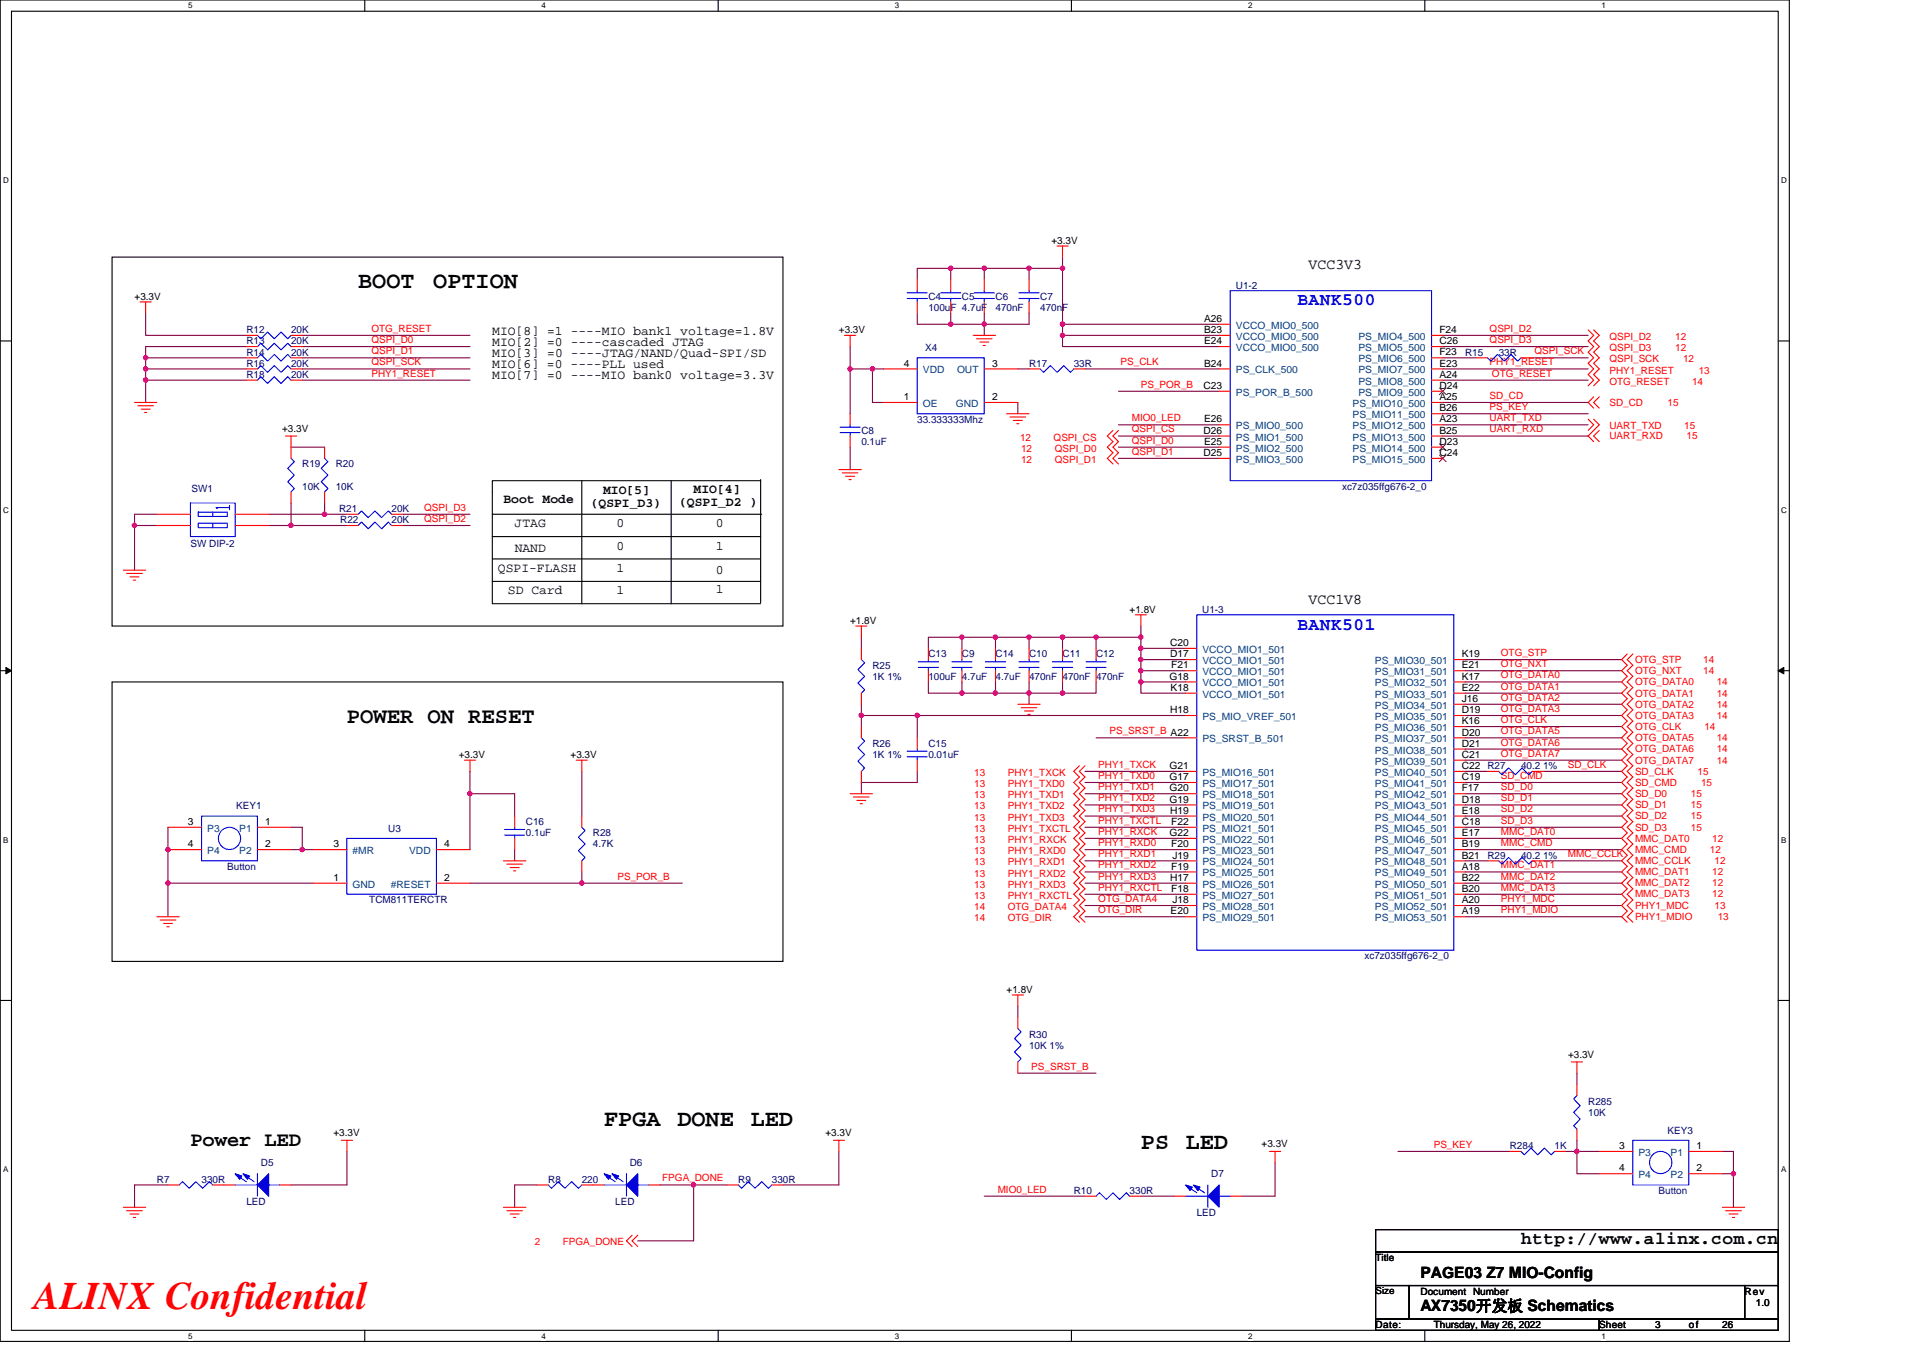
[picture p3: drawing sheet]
<svg xmlns="http://www.w3.org/2000/svg" width="297mm" height="210mm" viewBox="0 0 297 210" stroke-linecap="round" stroke-linejoin="round" font-family="sans-serif">
<defs><g id="words">
<text font-size="6" fill="#f00" x="5.2" y="202.3">ALINX Confidential</text>
<g font-size="3.6">
<text x="55.3" y="44.5">BOOT</text>
<text x="66.9" y="44.5">OPTION</text>
<text x="93.3" y="174">FPGA</text>
<text x="104.6" y="174">DONE</text>
<text x="116" y="174">LED</text>
<text x="176.2" y="177.5">PS</text>
<text x="183.2" y="177.5">LED</text>
</g>
<text font-size="3.4" x="53.6" y="111.7">POWER ON RESET</text>
<text font-size="3.2" x="29.4" y="177.1">Power LED</text>
<g font-size="2.8" fill="#00f">
<text x="200.4" y="47.2">BANK500</text>
<text x="200.4" y="97.3">BANK501</text>
</g>
<text font-size="2.8" x="234.9" y="192.3">http://www.alinx.com.cn</text>
<g font-size="2.4">
<text x="219.4" y="197.4">PAGE03 Z7 MIO-Config</text>
<text x="219.4" y="202.6">AX7350开发板 Schematics</text>
</g>
<g font-size="2.3">
<text x="202.1" y="41.6">VCC3V3</text>
<text x="202.1" y="93.4">VCC1V8</text>
</g>
<g font-size="2">
<text x="76" y="51.7">MIO[8] =1 ----MIO bank1 voltage=1.8V</text>
<text x="76" y="53.4">MIO[2] =0 ----cascaded JTAG</text>
<text x="76" y="58.6">MIO[7] =0 ----MIO bank0 voltage=3.3V</text>
<text x="76" y="56.9">MIO[6] =0 ----PLL used</text>
<text x="76" y="55.2">MIO[3] =0 ----JTAG/NAND/Quad-SPI/SD</text>
<text x="77.8" y="77.7">Boot Mode</text>
<text x="93.2" y="76.3">MIO[5]</text>
<text x="107.1" y="76.1">MIO[4]</text>
<text x="79.5" y="81.4">JTAG</text>
<text x="91.2" y="78.4">(QSPI_D3)</text>
<text x="95.2" y="81.4">0</text>
<text x="104.9" y="78.2">(QSPI_D2 )</text>
<text x="110.6" y="81.4">0</text>
<text x="76.9" y="88.3">QSPI-FLASH</text>
<text x="79.5" y="85.2">NAND</text>
<text x="95.2" y="85">0</text>
<text x="95.2" y="88.3">1</text>
<text x="110.6" y="85">1</text>
<text x="110.6" y="88.7">0</text>
<text x="78.5" y="91.8">SD Card</text>
<text x="95.2" y="91.8">1</text>
<text x="110.6" y="91.6">1</text>
</g>
<g font-size="1.5">
<text x="162.4" y="37.7">+3.3V</text>
<text x="20.8" y="46.3">+3.3V</text>
<text x="129.6" y="51.5">+3.3V</text>
<text x="186" y="49.7">A26</text>
<text x="186" y="51.5">B23</text>
<text x="186" y="53.2">E24</text>
<text x="222.3" y="51.5">F24</text>
<text x="222.3" y="53.2">C26</text>
<text x="139.6" y="56.6">4</text>
<text x="153.2" y="56.6">3</text>
<text x="186" y="56.6">B24</text>
<text x="222.3" y="54.9">F23</text>
<text x="222.3" y="56.6">E23</text>
<text x="222.3" y="58.4">A24</text>
<text x="139.6" y="61.8">1</text>
<text x="153.2" y="61.8">2</text>
<text x="185.9" y="60.1">C23</text>
<text x="186" y="65.3">E26</text>
<text x="222.3" y="61.8">A25</text>
<text x="222.3" y="63.6">B26</text>
<text x="222.3" y="65.3">A23</text>
<text x="222.3" y="60.1">D24</text>
<text x="43.6" y="66.7">+3.3V</text>
<text x="185.9" y="67">D26</text>
<text x="185.9" y="70.5">D25</text>
<text x="186" y="68.7">E25</text>
<text x="222.3" y="67">B25</text>
<text x="222.3" y="68.7">D23</text>
<text x="222.3" y="70.5">C24</text>
<text x="174.5" y="94.7">+1.8V</text>
<text x="131.3" y="96.4">+1.8V</text>
<text x="180.7" y="99.8">C20</text>
<text x="180.7" y="101.6">D17</text>
<text x="225.8" y="101.6">K19</text>
<text x="180.7" y="105">G18</text>
<text x="180.8" y="106.7">K18</text>
<text x="180.9" y="103.3">F21</text>
<text x="225.8" y="106.7">E22</text>
<text x="225.8" y="105">K17</text>
<text x="225.8" y="103.3">E21</text>
<text x="180.7" y="110.2">H18</text>
<text x="225.8" y="113.6">D20</text>
<text x="225.8" y="111.9">K16</text>
<text x="225.8" y="110.2">D19</text>
<text x="225.8" y="108.5">J16</text>
<text x="70.9" y="117.1">+3.3V</text>
<text x="88.1" y="117.1">+3.3V</text>
<text x="180.7" y="118.8">G21</text>
<text x="225.8" y="118.8">C22 R27</text>
<text x="225.8" y="117.1">C21</text>
<text x="225.8" y="115.4">D21</text>
<text x="180.7" y="124">G19</text>
<text x="180.7" y="122.3">G20</text>
<text x="180.7" y="120.5">G17</text>
<text x="180.7" y="125.7">H19</text>
<text x="225.8" y="125.7">E18</text>
<text x="225.8" y="124">D18</text>
<text x="225.8" y="122.3">F17</text>
<text x="225.8" y="120.5">C19</text>
<text x="29" y="130.9">4</text>
<text x="29" y="127.5">3</text>
<text x="41" y="127.5">1</text>
<text x="41" y="130.9">2</text>
<text x="51.5" y="130.9">3</text>
<text x="68.6" y="130.9">4</text>
<text x="180.7" y="129.2">G22</text>
<text x="180.9" y="130.9">F20</text>
<text x="180.9" y="127.5">F22</text>
<text x="225.8" y="130.9">B19</text>
<text x="225.8" y="129.2">E17</text>
<text x="225.8" y="127.5">C18</text>
<text x="51.5" y="136.1">1</text>
<text x="68.6" y="136.1">2</text>
<text x="180.7" y="136.1">H17</text>
<text x="180.9" y="137.8">F18</text>
<text x="180.9" y="134.4">F19</text>
<text x="181.1" y="132.7">J19</text>
<text x="225.8" y="137.8">B20</text>
<text x="225.8" y="136.1">B22</text>
<text x="225.8" y="134.4">A18</text>
<text x="225.8" y="132.7">B21</text>
<text x="180.8" y="141.3">E20</text>
<text x="181.1" y="139.6">J18</text>
<text x="225.8" y="141.3">A19</text>
<text x="225.8" y="139.6">A20</text>
<text x="155.5" y="153.4">+1.8V</text>
<text x="242.2" y="163.4">+3.3V</text>
<text x="51.5" y="175.5">+3.3V</text>
<text x="127.5" y="175.5">+3.3V</text>
<text x="194.9" y="177.2">+3.3V</text>
<text x="250.1" y="177.5">3</text>
<text x="262.1" y="177.5">1</text>
<text x="250.1" y="181">4</text>
<text x="262.1" y="181">2</text>
<text x="212.5" y="194.9">Title</text>
<text x="212.5" y="200">Size</text>
<text x="219.4" y="200">Document Number</text>
<text x="269.5" y="200">Rev</text>
<text x="271.2" y="201.8">1.0</text>
<text x="212.5" y="205.2">Date:</text>
<text x="221.5" y="205.2">Thursday, May 26, 2022</text>
<text x="247" y="205.2">Sheet</text>
<text x="255.7" y="205.2">3</text>
<text x="260.9" y="205.2">of</text>
<text x="266" y="205.2">26</text>
</g>
<g font-size="1.5" fill="#000080">
<text x="143.4" y="46.3">C4</text>
<text x="148.6" y="46.3">C5</text>
<text x="153.8" y="46.3">C6</text>
<text x="160.7" y="46.3">C7</text>
<text x="190.9" y="44.6">U1-2</text>
<text x="38.1" y="53.2">R13</text>
<text x="38.1" y="51.5">R12</text>
<text x="45" y="53.2">20K</text>
<text x="45" y="51.5">20K</text>
<text x="143.4" y="48">100uF 4.7uF</text>
<text x="153.8" y="48">470nF</text>
<text x="160.7" y="48">470nF</text>
<text x="38.1" y="58.4">R18</text>
<text x="38.1" y="56.7">R16</text>
<text x="38.1" y="54.9">R14</text>
<text x="45" y="58.4">20K</text>
<text x="45" y="56.7">20K</text>
<text x="45" y="54.9">20K</text>
<text x="142.9" y="54.3">X4</text>
<text x="159" y="56.7">R17</text>
<text x="165.9" y="56.7">33R</text>
<text x="226.3" y="54.9">R15</text>
<text x="231.5" y="54.9">33R</text>
<text x="141.7" y="65.3">33.333333Mhz</text>
<text x="133.1" y="67">C8</text>
<text x="133.1" y="68.8">0.1uF</text>
<text x="29.6" y="76">SW1</text>
<text x="46.7" y="72.2">R19</text>
<text x="46.7" y="75.7">10K</text>
<text x="51.9" y="72.2">R20</text>
<text x="51.9" y="75.7">10K</text>
<text x="207.3" y="75.7">xc7z035ffg676-2_0</text>
<text x="52.4" y="79.1">R21</text>
<text x="52.6" y="80.9">R22</text>
<text x="60.5" y="80.9">20K</text>
<text x="60.5" y="79.1">20K</text>
<text x="29.4" y="84.5">SW DIP-2</text>
<text x="185.7" y="94.7">U1-3</text>
<text x="143.4" y="101.6">C13</text>
<text x="148.6" y="101.6">C9</text>
<text x="153.8" y="101.6">C14</text>
<text x="159" y="101.6">C10</text>
<text x="164.1" y="101.6">C11</text>
<text x="169.3" y="101.6">C12</text>
<text x="134.8" y="103.3">R25</text>
<text x="134.8" y="105">1K 1%</text>
<text x="143.4" y="105">100uF 4.7uF</text>
<text x="153.8" y="105">4.7uF</text>
<text x="159" y="105">470nF 470nF 470nF</text>
<text x="134.8" y="115.4">R26</text>
<text x="134.8" y="117.1">1K 1%</text>
<text x="143.4" y="115.4">C15</text>
<text x="143.4" y="117.1">0.01uF</text>
<text x="234.9" y="118.9">40.2 1%</text>
<text x="36.5" y="125.1">KEY1</text>
<text x="60" y="128.5">U3</text>
<text x="81.2" y="127.5">C16</text>
<text x="81.2" y="129.2">0.1uF</text>
<text x="91.6" y="129.2">R28</text>
<text x="91.6" y="130.9">4.7K</text>
<text x="35.1" y="134.4">Button</text>
<text x="229.8" y="132.7">R29</text>
<text x="234.9" y="132.7">40.2 1%</text>
<text x="57" y="139.6">TCM811TERCTR</text>
<text x="210.8" y="148.2">xc7z035ffg676-2_0</text>
<text x="159" y="160.3">R30</text>
<text x="159" y="162">10K 1%</text>
<text x="245.3" y="170.7">R285</text>
<text x="245.3" y="172.4">10K</text>
<text x="233.2" y="177.6">R284</text>
<text x="240.1" y="177.6">1K</text>
<text x="257.6" y="175.2">KEY3</text>
<text x="24.2" y="182.8">R7</text>
<text x="31.1" y="182.8">330R</text>
<text x="40.3" y="180.2">D5</text>
<text x="84.7" y="182.8">R8</text>
<text x="89.9" y="182.8">220</text>
<text x="97.3" y="180.2">D6</text>
<text x="114" y="182.8">R9</text>
<text x="119.2" y="182.8">330R</text>
<text x="165.9" y="184.5">R10</text>
<text x="174.5" y="184.5">330R</text>
<text x="187.1" y="181.9">D7</text>
<text x="256.2" y="184.5">Button</text>
<text x="38.1" y="186.2">LED</text>
<text x="95" y="186.2">LED</text>
<text x="184.9" y="187.9">LED</text>
</g>
<g font-size="1.5" fill="#f00">
<text x="57.4" y="51.3">OTG_RESET</text>
<text x="57.4" y="53">QSPI_D0</text>
<text x="230.1" y="51.3">QSPI_D2</text>
<text x="230.1" y="53">QSPI_D3</text>
<text x="248.6" y="52.5">QSPI_D2</text>
<text x="258.8" y="52.5">12</text>
<text x="57.4" y="58.2">PHY1_RESET</text>
<text x="57.4" y="56.5">QSPI_SCK</text>
<text x="57.4" y="54.7">QSPI_D1</text>
<text x="173.1" y="56.5">PS_CLK</text>
<text x="176.2" y="59.9">PS_POR_B</text>
<text x="230.1" y="56.5">PHY1_RESET</text>
<text x="230.5" y="58.2">OTG_RESET</text>
<text x="237" y="54.7">QSPI_SCK</text>
<text x="248.6" y="56">QSPI_SCK</text>
<text x="248.6" y="54.3">QSPI_D3</text>
<text x="248.6" y="57.7">PHY1_RESET</text>
<text x="248.6" y="59.4">OTG_RESET</text>
<text x="258.8" y="54.3">12</text>
<text x="260" y="56">12</text>
<text x="261.4" y="59.4">14</text>
<text x="262.4" y="57.7">13</text>
<text x="174.8" y="65.1">MIO0_LED</text>
<text x="230.1" y="65.1">UART_TXD</text>
<text x="230.1" y="63.4">PS_KEY</text>
<text x="230.1" y="61.6">SD_CD</text>
<text x="248.6" y="62.7">SD_CD</text>
<text x="257.6" y="62.7">15</text>
<text x="157.6" y="68.1">12</text>
<text x="157.7" y="69.8">12</text>
<text x="157.7" y="71.5">12</text>
<text x="162.7" y="68.1">QSPI_CS</text>
<text x="162.9" y="69.8">QSPI_D0</text>
<text x="162.9" y="71.5">QSPI_D1</text>
<text x="174.8" y="66.8">QSPI_CS</text>
<text x="174.8" y="68.5">QSPI_D0</text>
<text x="174.8" y="70.3">QSPI_D1</text>
<text x="230.1" y="66.8">UART_RXD</text>
<text x="248.6" y="67.9">UART_RXD</text>
<text x="248.6" y="66.4">UART_TXD</text>
<text x="260.2" y="66.4">15</text>
<text x="260.5" y="67.9">15</text>
<text x="65.5" y="78.9">QSPI_D3</text>
<text x="65.5" y="80.6">QSPI_D2</text>
<text x="231.8" y="101.4">OTG_STP</text>
<text x="231.8" y="103.1">OTG_NXT</text>
<text x="231.8" y="104.8">OTG_DATA0</text>
<text x="231.8" y="106.6">OTG_DATA1</text>
<text x="252.6" y="102.4">OTG_STP</text>
<text x="252.6" y="104.2">OTG_NXT</text>
<text x="252.6" y="105.9">OTG_DATA0</text>
<text x="252.6" y="107.6">OTG_DATA1</text>
<text x="263.1" y="104.2">14</text>
<text x="263.1" y="102.4">14</text>
<text x="265.2" y="105.9">14</text>
<text x="265.2" y="107.6">14</text>
<text x="171.4" y="113.5">PS_SRST_B A22</text>
<text x="231.8" y="108.3">OTG_DATA2</text>
<text x="231.8" y="110">OTG_DATA3</text>
<text x="231.8" y="111.7">OTG_CLK</text>
<text x="231.8" y="113.5">OTG_DATA5</text>
<text x="252.6" y="109.3">OTG_DATA2</text>
<text x="252.6" y="111.1">OTG_DATA3</text>
<text x="252.6" y="112.8">OTG_CLK</text>
<text x="263.3" y="112.8">14</text>
<text x="265.2" y="109.3">14</text>
<text x="265.2" y="111.1">14</text>
<text x="150.5" y="119.9">13</text>
<text x="155.7" y="119.9">PHY1_TXCK</text>
<text x="169.6" y="118.6">PHY1_TXCK</text>
<text x="231.8" y="115.2">OTG_DATA6</text>
<text x="231.8" y="116.9">OTG_DATA7</text>
<text x="242.2" y="118.6">SD_CLK</text>
<text x="252.6" y="119.7">SD_CLK</text>
<text x="252.6" y="114.5">OTG_DATA5</text>
<text x="252.6" y="116.3">OTG_DATA6</text>
<text x="252.6" y="118">OTG_DATA7</text>
<text x="262.2" y="119.7">15</text>
<text x="265.2" y="114.5">14</text>
<text x="265.2" y="116.3">14</text>
<text x="265.2" y="118">14</text>
<text x="150.5" y="125.1">13</text>
<text x="150.5" y="123.3">13</text>
<text x="150.5" y="121.6">13</text>
<text x="155.7" y="125.1">PHY1_TXD2</text>
<text x="155.7" y="123.3">PHY1_TXD1</text>
<text x="155.7" y="121.6">PHY1_TXD0</text>
<text x="169.6" y="120.4">PHY1_TXD0</text>
<text x="169.6" y="122.1">PHY1_TXD1</text>
<text x="169.6" y="123.8">PHY1_TXD2</text>
<text x="169.6" y="125.5">PHY1_TXD3</text>
<text x="231.8" y="120.4">SD_CMD</text>
<text x="231.8" y="122.1">SD_D0</text>
<text x="231.8" y="123.8">SD_D1</text>
<text x="231.8" y="125.5">SD_D2</text>
<text x="252.6" y="121.5">SD_CMD</text>
<text x="252.6" y="123.2">SD_D0</text>
<text x="252.6" y="124.9">SD_D1</text>
<text x="261.2" y="123.2">15</text>
<text x="261.2" y="124.9">15</text>
<text x="262.8" y="121.5">15</text>
<text x="150.5" y="132">13</text>
<text x="150.5" y="130.3">13</text>
<text x="150.5" y="128.5">13</text>
<text x="150.5" y="126.8">13</text>
<text x="155.7" y="132">PHY1_RXD0</text>
<text x="155.7" y="130.3">PHY1_RXCK</text>
<text x="155.7" y="128.5">PHY1_TXCTL</text>
<text x="155.7" y="126.8">PHY1_TXD3</text>
<text x="169.6" y="127.3">PHY1_TXCTL</text>
<text x="169.6" y="129">PHY1_RXCK</text>
<text x="169.6" y="130.7">PHY1_RXD0</text>
<text x="231.8" y="127.3">SD_D3</text>
<text x="231.8" y="129">MMC_DAT0</text>
<text x="231.8" y="130.7">MMC_CMD</text>
<text x="252.6" y="126.6">SD_D2</text>
<text x="252.6" y="128.4">SD_D3</text>
<text x="252.6" y="131.8">MMC_CMD</text>
<text x="252.6" y="130.1">MMC_DAT0</text>
<text x="261.2" y="126.6">15</text>
<text x="261.2" y="128.4">15</text>
<text x="264.1" y="131.8">12</text>
<text x="264.5" y="130.1">12</text>
<text x="95.4" y="135.9">PS_POR_B</text>
<text x="150.5" y="137.2">13</text>
<text x="150.5" y="135.4">13</text>
<text x="150.5" y="133.7">13</text>
<text x="155.7" y="137.2">PHY1_RXD3</text>
<text x="155.7" y="135.4">PHY1_RXD2</text>
<text x="155.7" y="133.7">PHY1_RXD1</text>
<text x="169.6" y="132.5">PHY1_RXD1</text>
<text x="169.6" y="134.2">PHY1_RXD2</text>
<text x="169.6" y="135.9">PHY1_RXD3</text>
<text x="169.6" y="137.6">PHY1_RXCTL</text>
<text x="231.8" y="134.2">MMC_DAT1</text>
<text x="231.8" y="135.9">MMC_DAT2</text>
<text x="231.8" y="137.6">MMC_DAT3</text>
<text x="242.2" y="132.5">MMC_CCLK</text>
<text x="252.6" y="133.5">MMC_CCLK</text>
<text x="252.6" y="135.3">MMC_DAT1</text>
<text x="252.6" y="136.8">MMC_DAT2</text>
<text x="264.5" y="135.3">12</text>
<text x="264.5" y="136.8">12</text>
<text x="264.8" y="133.5">12</text>
<text x="150.5" y="142.3">14</text>
<text x="150.5" y="140.6">14</text>
<text x="150.5" y="138.9">13</text>
<text x="155.7" y="142.3">OTG_DIR</text>
<text x="155.7" y="140.6">OTG_DATA4</text>
<text x="155.7" y="138.9">PHY1_RXCTL</text>
<text x="169.6" y="139.4">OTG_DATA4</text>
<text x="169.6" y="141.1">OTG_DIR</text>
<text x="231.8" y="139.4">PHY1_MDC</text>
<text x="231.8" y="141.1">PHY1_MDIO</text>
<text x="252.6" y="140.4">PHY1_MDC</text>
<text x="252.6" y="142.2">PHY1_MDIO</text>
<text x="252.6" y="138.5">MMC_DAT3</text>
<text x="264.5" y="138.5">12</text>
<text x="264.8" y="140.4">13</text>
<text x="265.3" y="142.2">13</text>
<text x="159.3" y="165.3">PS_SRST_B</text>
<text x="221.5" y="177.4">PS_KEY</text>
<text x="102.3" y="182.5">FPGA_DONE</text>
<text x="154.1" y="184.3">MIO0_LED</text>
<text x="82.6" y="192.4">2</text>
<text x="86.9" y="192.4">FPGA_DONE</text>
</g>
<g font-size="1.5" fill="#004080">
<text x="190.9" y="50.8">VCCO_MIO0_500</text>
<text x="190.9" y="52.5">VCCO_MIO0_500</text>
<text x="209.8" y="52.5">PS_MIO4_500</text>
<text x="142.6" y="57.7">VDD</text>
<text x="147.8" y="57.7">OUT</text>
<text x="190.9" y="57.7">PS_CLK_500</text>
<text x="190.9" y="54.3">VCCO_MIO0_500</text>
<text x="209.8" y="54.3">PS_MIO5_500</text>
<text x="209.8" y="56">PS_MIO6_500</text>
<text x="209.8" y="57.7">PS_MIO7_500</text>
<text x="209.8" y="59.4">PS_MIO8_500</text>
<text x="142.6" y="62.9">OE</text>
<text x="147.7" y="62.9">GND</text>
<text x="190.9" y="61.2">PS_POR_B_500</text>
<text x="208.9" y="62.9">PS_MIO10_500</text>
<text x="208.9" y="64.6">PS_MIO11_500</text>
<text x="209.8" y="61.2">PS_MIO9_500</text>
<text x="190.9" y="66.3">PS_MIO0_500</text>
<text x="190.9" y="68.1">PS_MIO1_500</text>
<text x="190.9" y="69.8">PS_MIO2_500</text>
<text x="190.9" y="71.5">PS_MIO3_500</text>
<text x="208.9" y="66.3">PS_MIO12_500</text>
<text x="208.9" y="68.1">PS_MIO13_500</text>
<text x="208.9" y="69.8">PS_MIO14_500</text>
<text x="208.9" y="71.5">PS_MIO15_500</text>
<text x="185.7" y="100.9">VCCO_MIO1_501</text>
<text x="185.7" y="102.6">VCCO_MIO1_501</text>
<text x="185.7" y="104.3">VCCO_MIO1_501</text>
<text x="185.7" y="106.1">VCCO_MIO1_501</text>
<text x="185.7" y="107.8">VCCO_MIO1_501</text>
<text x="212.4" y="107.8">PS_MIO33_501</text>
<text x="212.4" y="106.1">PS_MIO32_501</text>
<text x="212.4" y="104.3">PS_MIO31_501</text>
<text x="212.4" y="102.6">PS_MIO30_501</text>
<text x="185.7" y="111.3">PS_MIO_VREF_501</text>
<text x="212.4" y="113">PS_MIO36_501</text>
<text x="212.4" y="111.3">PS_MIO35_501</text>
<text x="212.4" y="109.5">PS_MIO34_501</text>
<text x="185.7" y="119.9">PS_MIO16_501</text>
<text x="185.7" y="114.7">PS_SRST_B_501</text>
<text x="212.4" y="119.9">PS_MIO40_501</text>
<text x="212.4" y="118.2">PS_MIO39_501</text>
<text x="212.4" y="116.4">PS_MIO38_501</text>
<text x="212.4" y="114.7">PS_MIO37_501</text>
<text x="185.7" y="125.1">PS_MIO19_501</text>
<text x="185.7" y="123.3">PS_MIO18_501</text>
<text x="185.7" y="121.6">PS_MIO17_501</text>
<text x="212.4" y="125.1">PS_MIO43_501</text>
<text x="212.4" y="123.3">PS_MIO42_501</text>
<text x="212.4" y="121.6">PS_MIO41_501</text>
<text x="32" y="132">P4</text>
<text x="32" y="128.5">P3</text>
<text x="37" y="128.5">P1</text>
<text x="37" y="132">P2</text>
<text x="54.5" y="132">#MR</text>
<text x="63.2" y="132">VDD</text>
<text x="185.7" y="132">PS_MIO23_501</text>
<text x="185.7" y="130.2">PS_MIO22_501</text>
<text x="185.7" y="128.5">PS_MIO21_501</text>
<text x="185.7" y="126.8">PS_MIO20_501</text>
<text x="212.4" y="132">PS_MIO47_501</text>
<text x="212.4" y="130.2">PS_MIO46_501</text>
<text x="212.4" y="128.5">PS_MIO45_501</text>
<text x="212.4" y="126.8">PS_MIO44_501</text>
<text x="54.5" y="137.2">GND</text>
<text x="60.4" y="137.2">#RESET</text>
<text x="185.7" y="137.2">PS_MIO26_501</text>
<text x="185.7" y="135.4">PS_MIO25_501</text>
<text x="185.7" y="133.7">PS_MIO24_501</text>
<text x="212.4" y="137.2">PS_MIO50_501</text>
<text x="212.4" y="135.4">PS_MIO49_501</text>
<text x="212.4" y="133.7">PS_MIO48_501</text>
<text x="185.7" y="142.3">PS_MIO29_501</text>
<text x="185.7" y="140.6">PS_MIO28_501</text>
<text x="185.7" y="138.9">PS_MIO27_501</text>
<text x="212.4" y="142.3">PS_MIO53_501</text>
<text x="212.4" y="140.6">PS_MIO52_501</text>
<text x="212.4" y="138.9">PS_MIO51_501</text>
<text x="253.1" y="178.6">P3</text>
<text x="258" y="178.6">P1</text>
<text x="253.1" y="182.1">P4</text>
<text x="258" y="182.1">P2</text>
</g>
<g font-size="1.2">
<text x="29.1" y="1.3">5</text>
<text x="83.6" y="1.3">4</text>
<text x="138.2" y="1.3">3</text>
<text x="192.8" y="1.3">2</text>
<text x="247.4" y="1.3">1</text>
<text x=".5" y="28.3">D</text>
<text x="275.1" y="28.3">D</text>
<text x=".5" y="79.2">C</text>
<text x="275.1" y="79.2">C</text>
<text x=".5" y="130.2">B</text>
<text x="275.1" y="130.2">B</text>
<text x=".5" y="181.1">A</text>
<text x="275.1" y="181.1">A</text>
<text x="29.1" y="206.8">5</text>
<text x="83.6" y="206.8">4</text>
<text x="138.2" y="206.8">3</text>
<text x="192.8" y="206.8">2</text>
<text x="247.4" y="206.8">1</text>
</g>
</g></defs>
<path d="M0 0h276.4v207.3h-276.4zM1.8 1.7h272.9v203.8h-272.9z" fill="none" stroke="#000" stroke-width=".17"/>
<g fill="#fff">
<path d="M29.1 .2h.6v1.4h-.6z"/>
<path d="M29.1 205.7h.6v1.4h-.6z"/>
</g>
<path d="M56.3 0v1.7M56.3 205.5v1.8" fill="none" stroke="#000" stroke-width=".17"/>
<g fill="#fff">
<path d="M83.6 .2h.7v1.4h-.7z"/>
<path d="M83.6 205.7h.7v1.4h-.7z"/>
</g>
<path d="M110.9 0v1.7M110.9 205.5v1.8" fill="none" stroke="#000" stroke-width=".17"/>
<g fill="#fff">
<path d="M138.2 .2h.7v1.4h-.7z"/>
<path d="M138.2 205.7h.7v1.4h-.7z"/>
</g>
<path d="M165.5 0v1.7M165.5 205.5v1.8" fill="none" stroke="#000" stroke-width=".17"/>
<g fill="#fff">
<path d="M192.8 .2h.6v1.4h-.6z"/>
<path d="M192.8 205.7h.6v1.4h-.6z"/>
</g>
<path d="M220.1 0v1.7M220.1 205.5v1.8" fill="none" stroke="#000" stroke-width=".17"/>
<g fill="#fff">
<path d="M247.4 .2h.6v1.4h-.6z"/>
<path d="M247.4 205.7h.6v1.4h-.6z"/>
<path d="M.5 27.2h.8v1.4h-.8z"/>
<path d="M275.1 27.2h.9v1.4h-.9z"/>
<path d="M.5 78.1h.8v1.4h-.8z"/>
<path d="M275.1 78.1h.9v1.4h-.9z"/>
</g>
<path d="M0 52.7h1.8M274.7 52.7h1.7" fill="none" stroke="#000" stroke-width=".17"/>
<g fill="#fff">
<path d="M.5 129.1h.8v1.4h-.8z"/>
<path d="M275.1 129.1h.8v1.4h-.8z"/>
</g>
<path d="M0 103.6h1.8M274.7 103.6h1.7" fill="none" stroke="#000" stroke-width=".17"/>
<path d="M.9 103.1l.9 .5-.9 .5zM274.7 103.6l.8-.5v1z" fill="#000" stroke="#000" stroke-width=".15"/>
<g fill="#fff">
<path d="M.5 180h.8v1.4h-.8z"/>
<path d="M275.1 180h.8v1.4h-.8z"/>
</g>
<g fill="none" stroke="#000" stroke-width=".17">
<path d="M17.3 39.7h103.6v57h-103.6zM76 79.5h41.7M89.9 74.3v19M103.7 74.3v19M117.5 74.3h-41.5v1.7v17.3h41.5M117.5 74.1v19M76 82.9h41.5M76 89.8h41.5M76 86.4h41.5M17.3 105.4h103.6v43.1h-103.6zM0 154.6h1.8M274.7 154.6h1.7"/>
<path d="M212.5 190h62.2v3.5h-62.2zM212.5 193.5h62.2v5.1h-62.2zM212.5 198.6h5.2v5.2h-5.2zM217.7 198.6h51.8v5.2h-51.8zM269.5 198.6h5.2v5.2h-5.2zM212.5 203.8h34.5v1.7h-34.5zM247 203.8h27.7v1.7h-27.7z"/>
</g>
<g fill="none" stroke="#800040" stroke-width=".17">
<path d="M164.1 39.7v1.8M22.5 58.7v3.5M22.5 57h15.6M22.5 58.7h15.6M22.5 48.4v3.4h15.6M22.5 55.3v1.7M22.5 57v1.7M22.5 55.3h15.6M38.1 53.6h-15.6v1.7M46.7 58.7h25.9M46.7 57h25.9M46.7 51.8h25.9"/>
<path d="M46.7 55.3h25.9M46.7 53.6h25.9M131.3 57h3.5M131.3 53.6v3.4M131.3 57v6.9M134.8 57v5.2h1.7M134.8 57h1.7M141.7 48.4v1.7h5.2M146.9 41.5h-5.2v1.7M146.9 41.5h5.1M146.9 41.5v1.7M146.9 50.1h5.1"/>
<path d="M146.9 48.4v1.7M152 50.1v1.7M152 41.5h7M152 41.5v1.7M152 48.4v1.7M157.2 57h1.8M159 41.5h5.1M159 41.5v1.7M159 48.4v1.7h-7M164.1 51.8v1.8h24.2M164.1 50.1v1.7h24.2M164.1 41.5v8.6"/>
<path d="M164.1 50.1h24.2M167.6 57h20.7M222.9 58.7h22.4M222.9 51.8h22.4M222.9 53.6h22.4M222.9 57h22.4M222.9 55.3h5.1M236.7 55.3h8.6M24.2 79.5h-3.4v1.7M41.5 79.5h8.6M45 69.1h5.1M45 77.7v3.5"/>
<path d="M50.1 77.7v1.8h3.5M62.2 79.5h10.4M131.3 69.1v3.5M157.2 62.2v1.7M172.8 60.5h15.5M172.8 67.4h15.5M172.8 69.1h15.5M172.8 70.8h15.5M172.8 65.6h15.5M222.9 62.2h22.4M222.9 67.4h22.4M222.9 65.6h22.4"/>
<path d="M222.9 63.9h22.4M20.8 81.2v6.9M20.8 81.2h3.4M41.5 81.2h3.5M45 81.2h8.6M62.2 81.2h10.4M133.1 98.5v1.7M148.6 98.5h5.2M148.6 98.5v1.7M148.6 98.5h-5.2v1.7M153.8 98.5v1.7M153.8 98.5h5.2"/>
<path d="M159 98.5v1.7M159 98.5h5.1M164.1 98.5v1.7M164.1 98.5h5.2v1.7M169.3 98.5h6.9M176.2 96.7v1.8M176.2 98.5v1.7M72.6 119.2v3.4h6.9v3.5M89.9 119.2v6.9M133.1 108.8v1.8M133.1 110.6v1.7M133.1 110.6h8.6v3.4"/>
<path d="M141.7 119.2v1.7h-8.6v1.7M141.7 110.6h41.4M143.4 105.4v1.7h5.2M148.6 107.1h5.2M148.6 105.4v1.7M153.8 105.4v1.7M153.8 107.1h5.2M159 107.1v1.7M159 107.1h5.1M159 105.4v1.7M164.1 105.4v1.7M167.6 119.2h15.5"/>
<path d="M169.3 105.4v1.7h-5.2M169.3 114h13.8M176.2 101.9h6.9M176.2 101.9v1.7h6.9M176.2 103.6v1.8h6.9M176.2 105.4v1.7h6.9M176.2 100.2v1.7M176.2 100.2h6.9M226.3 119.2h3.5M226.3 101.9h24.2M226.3 103.6h24.2M226.3 105.4h24.2"/>
<path d="M226.3 107.1h24.2M226.3 108.8h24.2M226.3 110.6h24.2M226.3 112.3h24.2M226.3 114h24.2M226.3 115.7h24.2M226.3 117.5h24.2M238.4 119.2h12.1M25.9 136.5h22.5M25.9 127.8v8.7M25.9 136.5v5.1M45 127.8h1.7v3.5"/>
<path d="M45 131.3h1.7M46.7 131.3h1.7M72.6 122.6v8.7M72.6 136.5h17.3M79.5 131.3v1.7M89.9 134.7v1.8M89.9 136.5h15.5M167.6 120.9h15.5M167.6 122.6h15.5M167.6 124.4h15.5M167.6 126.1h15.5M167.6 127.8h15.5"/>
<path d="M167.6 129.5h15.5M167.6 131.3h15.5M167.6 133h15.5M167.6 134.7h15.5M167.6 136.5h15.5M167.6 138.2h15.5M167.6 139.9h15.5M226.3 133h3.5M226.3 120.9h24.2M226.3 122.6h24.2M226.3 124.4h24.2M226.3 126.1h24.2"/>
<path d="M226.3 127.8h24.2M226.3 129.5h24.2M226.3 131.3h24.2M226.3 134.7h24.2M226.3 136.5h24.2M226.3 138.2h24.2M226.3 139.9h24.2M238.4 133h12.1M157.2 155.4v1.8M167.6 141.6h15.5M226.3 141.6h24.2M53.6 177.9v5.2h-8.6"/>
<path d="M129.6 177.9v5.2h-8.7M157.2 165.8h12.1M197 179.6v5.2h-5.2M215.9 177.9h17.3M241.8 177.9h1.8M243.6 165.8v1.8M243.6 176.2v1.7M243.6 177.9h3.4M243.6 177.9v3.5h3.4M266 177.9h1.8v3.5M25.9 183.1h-5.1v3.4M82.9 183.1h-3.4v3.4"/>
<path d="M102 183.1h5.1v8.6h-8.6M107.1 183.1h5.2M152 184.8h15.6M176.2 184.8h5.2M266 181.4h1.8v5.1"/>
</g>
<g fill="#f0f" stroke="#f0f" stroke-width=".17">
<circle cx="164.1" cy="51.8" r=".34"/>
<circle cx="134.8" cy="57" r=".34"/>
<circle cx="131.3" cy="57" r=".34"/>
<circle cx="152" cy="50.1" r=".34"/>
<circle cx="146.9" cy="50.1" r=".34"/>
<circle cx="152" cy="41.4" r=".34"/>
<circle cx="158.9" cy="41.4" r=".34"/>
<circle cx="146.9" cy="41.4" r=".34"/>
<circle cx="176.2" cy="101.9" r=".34"/>
<circle cx="176.2" cy="105.4" r=".33"/>
<circle cx="176.2" cy="103.6" r=".34"/>
<circle cx="164.1" cy="98.4" r=".34"/>
<circle cx="158.9" cy="98.4" r=".34"/>
<circle cx="158.9" cy="107.1" r=".34"/>
<circle cx="164.1" cy="107.1" r=".34"/>
<circle cx="141.7" cy="110.5" r=".34"/>
<circle cx="133" cy="110.5" r=".34"/>
<circle cx="72.6" cy="122.6" r=".33"/>
<circle cx="25.9" cy="136.4" r=".34"/>
<circle cx="26" cy="131.3" r=".33"/>
<circle cx="89.8" cy="136.4" r=".34"/>
<circle cx="22.5" cy="57" r=".34"/>
<circle cx="22.5" cy="58.7" r=".34"/>
<circle cx="22.5" cy="55.3" r=".34"/>
<circle cx="153.8" cy="98.4" r=".34"/>
<circle cx="148.6" cy="98.4" r=".34"/>
<circle cx="153.8" cy="107.1" r=".34"/>
<circle cx="148.6" cy="107.1" r=".34"/>
<circle cx="176.2" cy="98.4" r=".34"/>
<circle cx="169.3" cy="98.4" r=".34"/>
<circle cx="50.1" cy="79.4" r=".33"/>
<circle cx="44.9" cy="81.2" r=".34"/>
<circle cx="20.8" cy="81.2" r=".34"/>
<circle cx="164.1" cy="50.1" r=".34"/>
<circle cx="164.1" cy="41.4" r=".34"/>
<circle cx="176.2" cy="100.2" r=".34"/>
<circle cx="107.1" cy="183.1" r=".33"/>
<circle cx="243.6" cy="177.9" r=".34"/>
<circle cx="267.8" cy="181.4" r=".34"/>
<circle cx="46.7" cy="131.3" r=".33"/>
</g>
<g fill="none" stroke="#f00" stroke-width=".17">
<path d="M163.3 38h1.7M164.1 38v1.7M21.6 46.7h1.8M22.5 46.7v1.7M38.1 58.7h1.7M38.1 57h1.7M38.1 55.3h1.7M38.1 53.6h1.7M38.1 51.8h1.7M45 58.7h1.7M45 57h1.7M45 55.3h1.7"/>
<path d="M45 53.6h1.7M45 51.8h1.7M130.4 51.8h1.8M131.3 51.8v1.8M136.5 57h5.2M141.7 43.2v1.7M141.7 46.7v1.7M146.9 43.2v1.7M146.9 46.7v1.7M150.3 51.8h3.5M150.8 52.3h2.4M151.4 52.9h1.3"/>
<path d="M151.9 53.4h.3M152 43.2v1.7M152 46.7v1.7M152 57h5.2M159 57h1.7M159 43.2v1.7M159 46.7v1.7M165.9 57h1.7M188.3 57h1.7M188.3 50.1h1.7M188.3 51.8h1.7M188.3 53.6h1.7"/>
<path d="M221.1 51.8h1.8M221.1 53.6h1.8M221.1 55.3h1.8M221.1 57h1.8M221.1 58.7h1.8M228 55.3h1.8M234.9 55.3h1.8M245.3 51l.9 .8-.9 .9 .9 .9-.9 .8 .9 .9-.9 .8 .9 .9-.9 .9 .9 .8-.9 .9M246.2 51l.8 .8-.8 .9 .8 .9-.8 .8 .8 .9-.8 .8 .8 .9-.8 .9 .8 .8-.8 .9M20.8 62.2h3.4M21.3 62.7h2.4M21.8 63.2h1.4"/>
<path d="M22.3 63.7h.4M24.2 79.5h5.2M36.3 79.5h5.2M44.1 67.4h1.7M45 67.4v3.4M45 76v1.7M50.1 69.1v1.7M50.1 76v1.7M53.6 79.5h1.7M60.5 79.5h1.7M129.6 72.6h3.5M130.1 73.1h2.4"/>
<path d="M130.6 73.6h1.4M131.1 74.1h.4M131.3 63.9v1.7M131.3 67.4v1.7M136.5 62.2h5.2M152 62.2h5.2M155.5 63.9h3.5M156 64.4h2.4M156.5 65h1.4M157.1 65.5h.3M171.9 66.5l-.9 .9 .9 .8-.9 .9 .9 .9-.9 .8 .9 .9M172.8 66.5l-.9 .9 .9 .8-.9 .9 .9 .9-.9 .8 .9 .9"/>
<path d="M188.3 60.5h1.7M188.3 65.6h1.7M188.3 67.4h1.7M188.3 69.1h1.7M188.3 70.8h1.7M221.1 60.5h1.8M221.1 62.2h1.8M221.1 63.9h1.8M221.1 65.6h1.8M221.1 67.4h1.8M221.1 69.1h1.8M221.1 70.8h1.8"/>
<path d="M245.3 64.8l.9 .8-.9 .9M246.2 64.8l.8 .8-1.7 1.8 .9 .8M246.2 61.3l-.9 .9 .9 .9M247 66.5l-.8 .9 .8 .8M247 61.3l-.8 .9 .8 .9M19 88.1h3.5M19.6 88.6h2.4M20.1 89.1h1.4M20.6 89.6h.4M24.2 81.2h5.2M36.3 81.2h5.2M53.6 81.2h1.7"/>
<path d="M60.5 81.2h1.7M132.2 96.7h1.7M133.1 96.7v1.8M175.4 95h1.7M176.2 95v1.7M71.7 117.5h1.7M72.6 117.5v1.7M89 117.5h1.7M89.9 117.5v1.7M133.1 100.2v1.7M133.1 107.1v1.7M133.1 112.3v1.7"/>
<path d="M133.1 119.2v1.7M141.7 114v1.7M141.7 117.5v1.7M143.4 100.2v1.7M143.4 103.6v1.8M148.6 100.2v1.7M148.6 103.6v1.8M153.8 100.2v1.7M153.8 103.6v1.8M157.2 108.8h3.5M157.7 109.3h2.5M158.3 109.9h1.3"/>
<path d="M158.8 110.4h.3M159 100.2v1.7M159 103.6v1.8M164.1 100.2v1.7M164.1 103.6v1.8M166.7 118.3l-.8 .9 .8 .9-.8 .8 .8 .9-.8 .8 .8 .9-.8 .9 .8 .8-.8 .9 .8 .9-.8 .8 .8 .9-.8 .8 .8 .9-.8 .9 .8 .8-.8 .9 .8 .9-.8 .8 .8 .9-.8 .9 .8 .8-.8 .9 .8 .8-.8 .9 .8 .9-.8 .8 .8 .9M167.6 118.3l-.9 .9 .9 .9-.9 .8 .9 .9-.9 .8 .9 .9-.9 .9 .9 .8-.9 .9 .9 .9-.9 .8 .9 .9-.9 .8 .9 .9-.9 .9 .9 .8-.9 .9 .9 .9-.9 .8 .9 .9-.9 .9 .9 .8-.9 .9 .9 .8-.9 .9 .9 .9-.9 .8 .9 .9M169.3 100.2v1.7M169.3 103.6v1.8M183.1 119.2h1.8M183.1 114h1.8M183.1 110.6h1.8"/>
<path d="M183.1 100.2h1.8M183.1 101.9h1.8M183.1 103.6h1.8M183.1 105.4h1.8M183.1 107.1h1.8M224.6 119.2h1.7M224.6 117.5h1.7M224.6 115.7h1.7M224.6 114h1.7M224.6 112.3h1.7M224.6 110.6h1.7M224.6 108.8h1.7"/>
<path d="M224.6 107.1h1.7M224.6 105.4h1.7M224.6 103.6h1.7M224.6 101.9h1.7M229.8 119.2h1.7M236.7 119.2h1.7M251.4 101l-.9 .9 .9 .9-.9 .8 .9 .9-.9 .9 .9 .8-.9 .9 .9 .9-.9 .8 .9 .9-.9 .9 .9 .8-.9 .9 .9 .8-.9 .9 .9 .9-.9 .8 .9 .9-.9 .9 .9 .8-.9 .9 .9 .9-.9 .8 .9 .9-.9 .8 .9 .9-.9 .9 .9 .8-.9 .9 .9 .9-.9 .8 .9 .9-.9 .8 .9 .9-.9 .9 .9 .8-.9 .9 .9 .9-.9 .8 .9 .9-.9 .9 .9 .8-.9 .9 .9 .8-.9 .9 .9 .9-.9 .8 .9 .9M252.2 101l-.8 .9 .8 .9-.8 .8 .8 .9-.8 .9 .8 .8-.8 .9 .8 .9-.8 .8 .8 .9-.8 .9 .8 .8-.8 .9 .8 .8-.8 .9 .8 .9-.8 .8 .8 .9-.8 .9 .8 .8-.8 .9 .8 .9-.8 .8 .8 .9-.8 .8 .8 .9-.8 .9 .8 .8-.8 .9 .8 .9-.8 .8 .8 .9-.8 .8 .8 .9-.8 .9 .8 .8-.8 .9 .8 .9-.8 .8 .8 .9-.8 .9 .8 .8-.8 .9 .8 .8-.8 .9 .8 .9-.8 .8 .8 .9M25.9 131.3h5.2M25.9 127.8h5.2M39.8 127.8h5.2M39.8 131.3h5.2"/>
<path d="M48.4 136.5h5.2M48.4 131.3h5.2M67.4 136.5h5.2M67.4 131.3h5.2M77.8 133h3.4M78.3 133.5h2.4M78.8 134h1.4M79.3 134.6h.4M79.5 126.1v1.7M79.5 129.5v1.8M89.9 126.1v1.7M89.9 133v1.7"/>
<path d="M131.3 122.6h3.5M131.8 123.1h2.5M132.4 123.7h1.3M132.9 124.2h.3M183.1 139.9h1.8M183.1 138.2h1.8M183.1 136.5h1.8M183.1 134.7h1.8M183.1 133h1.8M183.1 131.3h1.8M183.1 129.5h1.8M183.1 127.8h1.8"/>
<path d="M183.1 126.1h1.8M183.1 124.4h1.8M183.1 122.6h1.8M183.1 120.9h1.8M224.6 139.9h1.7M224.6 138.2h1.7M224.6 136.5h1.7M224.6 134.7h1.7M224.6 133h1.7M224.6 131.3h1.7M224.6 129.5h1.7M224.6 127.8h1.7"/>
<path d="M224.6 126.1h1.7M224.6 124.4h1.7M224.6 122.6h1.7M224.6 120.9h1.7M229.8 133h1.7M236.7 133h1.7M24.2 141.6h3.5M24.7 142.2h2.5M25.3 142.7h1.3M25.8 143.2h.3M156.4 153.7h1.7M157.2 153.7v1.7"/>
<path d="M157.2 157.2v1.7M183.1 141.6h1.8M224.6 141.6h1.7M52.7 176.2h1.8M53.6 176.2v1.7M128.7 176.2h1.7M129.6 176.2v1.7M157.2 164.1v1.7M196.1 177.9h1.7M197 177.9v1.7M233.2 177.9h1.7M240.1 177.9h1.7"/>
<path d="M242.7 164.1h1.8M243.6 164.1v1.7M243.6 174.5v1.7M243.6 167.6v1.7M247 177.9h5.2M260.9 177.9h5.1M19 186.5h3.5M19.6 187.1h2.4M20.1 187.6h1.4M20.6 188.1h.4M25.9 183.1h1.8M32.9 183.1h3.4"/>
<path d="M43.2 183.1h1.8M77.8 186.5h3.4M78.3 187.1h2.4M78.8 187.6h1.4M79.3 188.1h.4M82.9 183.1h1.8M89.9 183.1h3.4M97.6 190.9l-.8 .8 .8 .9M98.5 190.9l-.9 .8 .9 .9M100.2 183.1h1.8M112.3 183.1h1.7M119.2 183.1h1.7"/>
<path d="M167.6 184.8h1.7M174.5 184.8h1.7M181.4 184.8h1.7M190 184.8h1.8M247 181.4h5.2M260.9 181.4h5.1M266 186.5h3.5M266.5 187.1h2.5M267.1 187.6h1.4M267.6 188.1h.3"/>
</g>
<g fill="none" stroke="#00f" stroke-width=".17">
<path d="M39.8 58.7l.5-.5 1 1 1.1-1 1 1 1-1 .6 .5M39.8 57l.5-.5 1 1 1.1-1 1 1 1-1 .6 .5M39.8 55.3l.5-.5 1 1 1.1-1 1 1 1-1 .6 .5M39.8 53.6l.5-.6 1 1.1 1.1-1.1 1 1.1 1-1.1 .6 .6M39.8 51.8l.5 .5 1-1 1.1 1 1-1 1 1 .6-.5M140.1 46.1h3.1M140.1 45.3h3.1M141.7 55.3h10.3v8.6h-10.3zM141.7 44.9v.4M141.7 46.1v.6M145.3 46.1h3.1M145.3 45.3h3.1"/>
<path d="M146.9 44.9v.4M146.9 46.1v.6M150.5 46.1h3.1M150.5 45.3h3.1M152 44.9v.4M152 46.1v.6M157.4 46.1h3.1M157.4 45.3h3.1M159 44.9v.4M159 46.1v.6M160.7 57l.5 .5 1-1 1.1 1 1-1 1.1 1 .5-.5M190 44.9h31.1v29.4h-31.1z"/>
<path d="M229.8 55.3l.5 .5 1-1 1.1 1 1-1 1 1 .5-.5M29.4 77.7h6.9v5.2h-6.9zM30.6 79.1h4.5v.7h-4.5zM32.9 79.1v.7M35.5 78.4h-2.1l.1 .2M35.5 78.1v.7M45 70.8l.5 .5-1.1 1.1 1.1 1-1.1 1 1.1 1.1-.5 .5M50.1 70.8l.5 .5-1 1.1 1 1-1 1 1 1.1-.5 .5M55.3 79.5l.5-.5 1.1 1 1-1 1 1 1.1-1 .5 .5M129.8 66.8h3.1M129.8 66h3.1M131.3 65.6v.4"/>
<path d="M131.3 66.8v.6M30.6 80.8h4.5v.7h-4.5zM32.9 80.8v.7M55.3 81.2l.5-.5 1.1 1 1-1 1 1 1.1-1 .5 .5M184.9 95h39.7v51.8h-39.7zM133.1 101.9l.5 .5-1.1 1.1 1.1 1-1.1 1 1.1 1.1-.5 .5M133.1 114l.5 .5-1.1 1 1.1 1.1-1.1 1 1.1 1.1-.5 .5M140.1 116.9h3.1M140.1 116.1h3.1M141.7 115.7v.4M141.7 116.9v.6M141.9 103.1h3.1"/>
<path d="M141.9 102.3h3.1M143.4 101.9v.4M143.4 103.1v.5M147 103.1h3.1M147 102.3h3.1M148.6 101.9v.4M148.6 103.1v.5M152.2 103.1h3.1M152.2 102.3h3.1M153.8 101.9v.4M153.8 103.1v.5M157.4 103.1h3.1"/>
<path d="M157.4 102.3h3.1M159 101.9v.4M159 103.1v.5M162.6 103.1h3.1M162.6 102.3h3.1M164.1 101.9v.4M164.1 103.1v.5M167.8 103.1h3.1M167.8 102.3h3.1M169.3 101.9v.4M169.3 103.1v.5M231.5 119.2l.5 .5 1-1 1.1 1 1-1 1.1 1 .5-.5"/>
<path d="M31.1 126.1h8.7v6.9h-8.7zM53.6 129.5h13.8v8.7h-13.8zM78 129h3M78 128.2h3M79.5 127.8v.4M79.5 129v.5M89.9 127.8l.5 .5-1.1 1.1 1.1 1-1.1 1 1.1 1.1-.5 .5M231.5 133l.5 .5 1-1 1.1 1 1-1 1.1 1 .5-.5M157.2 158.9l.5 .5-1 1.1 1 1-1 1 1 1.1-.5 .5M234.9 177.9l.6 .5 1-1 1 1 1.1-1 1 1 .5-.5M243.6 169.3l-.5 .5 1 1-1 1.1 1 1-1 1 .5 .6M252.2 176.2h8.7v6.9h-8.7z"/>
<path d="M27.7 183.1l.5-.5 1 1 1.1-1 1 1 1-1 .6 .5M36.3 183.1h3.5M36.5 181.5l1.6 1.1M37.7 181.5l1.6 1.1M39.8 181.4v3.4M41.5 183.1h1.7M84.7 183.1l.5 .5 1-1 1.1 1 1-1 1 1 .6-.5M93.3 183.1h3.5M93.5 181.5l1.5 1.1M94.7 181.5l1.6 1.1M96.8 181.4v3.4M98.5 183.1h1.7"/>
<path d="M114 183.1l.6 .5 1-1 1 1 1.1-1 1 1 .5-.5M169.3 184.8l.5-.5 1.1 1 1-1 1 1 1.1-1 .5 .5M183.1 184.8h3.5M183.3 183.3l1.6 1M184.5 183.3l1.6 1M186.6 183.1v3.4M188.3 184.8h1.7"/>
<circle cx="35.5" cy="129.5" r="1.71"/>
<circle cx="256.5" cy="179.6" r="1.72"/>
</g>
<g fill="#00f" stroke="#00f" stroke-width=".17">
<path d="M41.5 181.4v3.4l-1.7-1.7z" fill-rule="evenodd"/>
<path d="M37.5 181.4l1.1 .3-.4 .5z" fill-rule="evenodd"/>
<path d="M36.3 181.4l1.1 .3-.4 .5z" fill-rule="evenodd"/>
<path d="M98.5 181.4v3.4l-1.7-1.7z" fill-rule="evenodd"/>
<path d="M94.5 181.4l1.1 .3-.4 .5z" fill-rule="evenodd"/>
<path d="M93.3 181.4l1.1 .3-.4 .5z" fill-rule="evenodd"/>
<path d="M188.3 183.1v3.4l-1.7-1.7z" fill-rule="evenodd"/>
<path d="M184.3 183.1l1.1 .3-.4 .6z" fill-rule="evenodd"/>
<path d="M183.1 183.1l1.1 .3-.4 .6z" fill-rule="evenodd"/>
</g>
<path d="M222.4 59.9l1 1.1M223.4 59.9l-1.1 1.1M222.4 68.6l1 1M222.4 70.3l1 1.1M223.4 68.6l-1.1 1M223.4 70.3l-1.1 1.1" fill="none" stroke="#804000" stroke-width=".15"/>
<use href="#words"/>
</svg>
